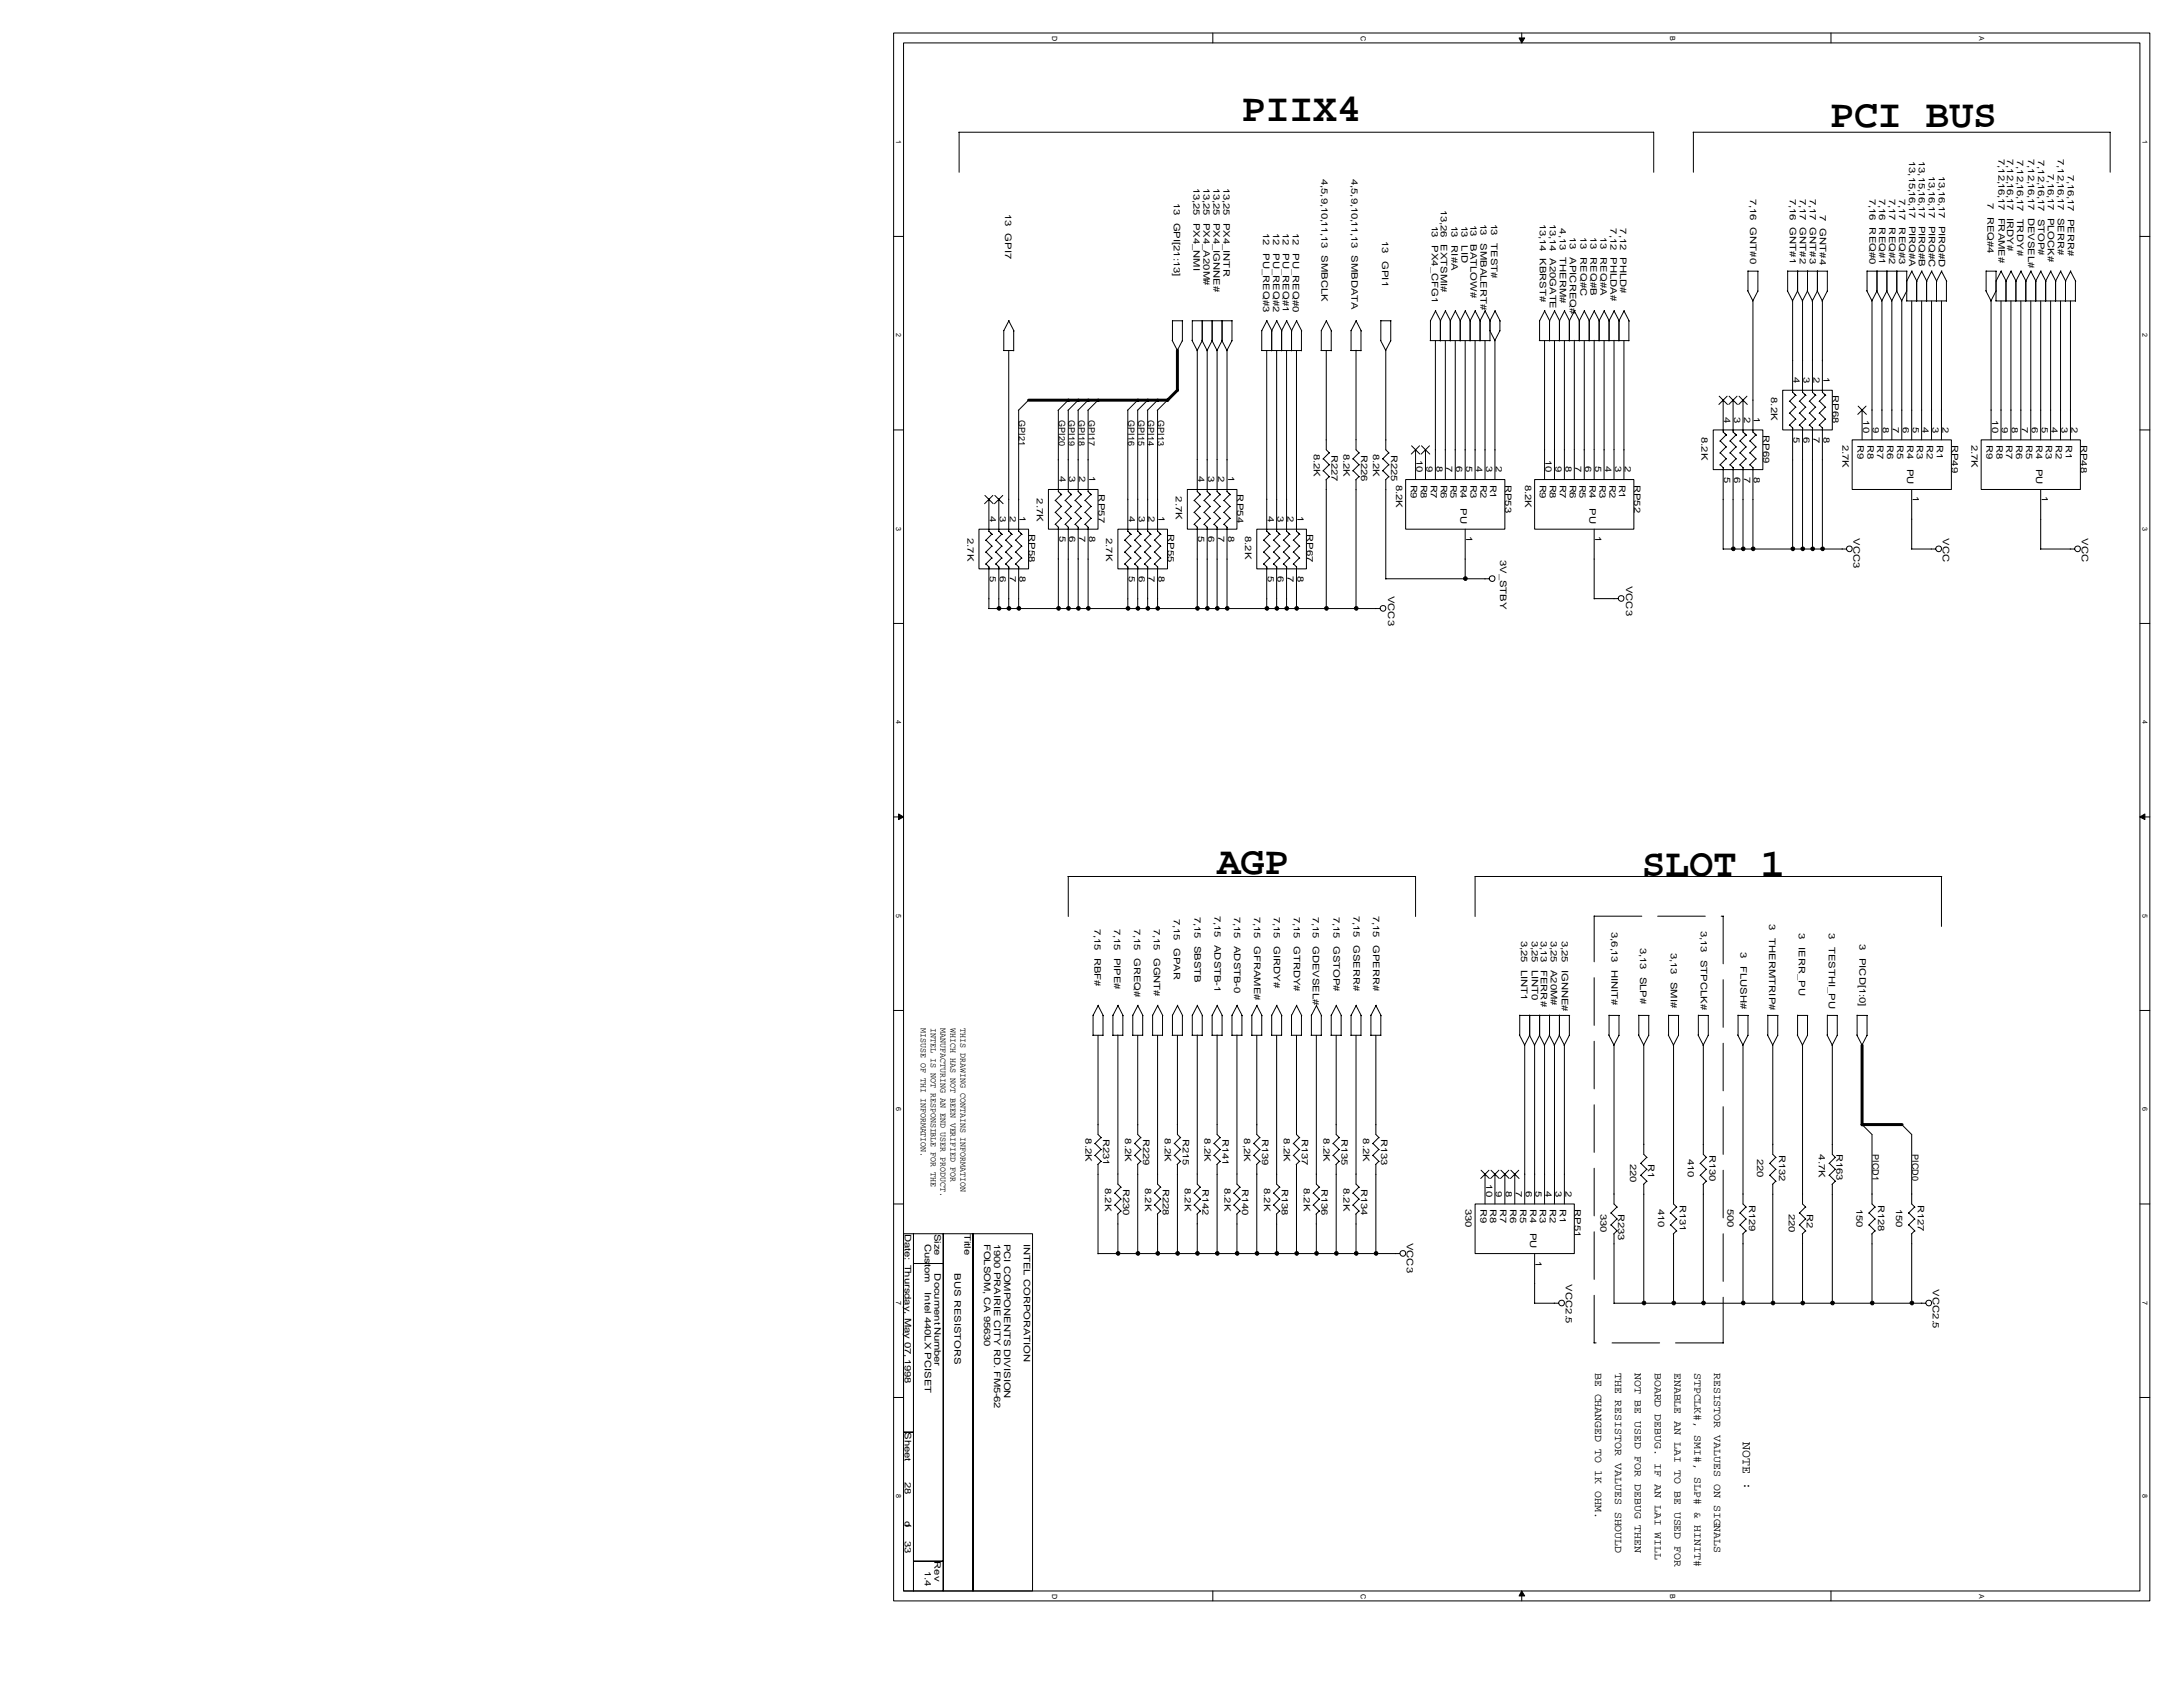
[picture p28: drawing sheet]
<svg xmlns="http://www.w3.org/2000/svg" width="279mm" height="216mm" viewBox="0 0 279 216" stroke-linecap="round" stroke-linejoin="round" font-family="sans-serif">
<defs><g id="words">
<g font-size="5.1">
<text x="158.9" y="15.5">PIIX4</text>
<text x="234.3" y="16.3">PCI BUS</text>
<text x="155.8" y="111.8">AGP</text>
<text x="210.1" y="112">SLOT 1</text>
</g>
<text font-size="1.7" x="223" y="184.6" transform="rotate(90 223 184.6)">NOTE :</text>
<g font-size="1.4">
<text x="204.2" y="175.7" transform="rotate(90 204.2 175.7)">BE CHANGED TO 1K OHM.</text>
<text x="206.7" y="175.7" transform="rotate(90 206.7 175.7)">THE RESISTOR VALUES SHOULD</text>
<text x="209.2" y="175.7" transform="rotate(90 209.2 175.7)">NOT BE USED FOR DEBUG THEN</text>
<text x="211.8" y="175.7" transform="rotate(90 211.8 175.7)">BOARD DEBUG. IF AN LAI WILL</text>
<text x="214.3" y="175.7" transform="rotate(90 214.3 175.7)">ENABLE AN LAI TO BE USED FOR</text>
<text x="216.9" y="175.7" transform="rotate(90 216.9 175.7)">STPCLK#, SMI#, SLP# &amp; HINIT#</text>
<text x="219.4" y="175.7" transform="rotate(90 219.4 175.7)">RESISTOR VALUES ON SIGNALS</text>
</g>
<g font-size="1.1">
<text x="169.2" y="22.9" transform="rotate(90 169.2 22.9)">4,5,9,10,11,13</text>
<text x="173" y="22.9" transform="rotate(90 173 22.9)">4,5,9,10,11,13</text>
<text x="244.3" y="20.6" transform="rotate(90 244.3 20.6)">13,15,16,17</text>
<text x="245.6" y="20.6" transform="rotate(90 245.6 20.6)">13,15,16,17</text>
<text x="246.9" y="22.5" transform="rotate(90 246.9 22.5)">13,16,17</text>
<text x="248.1" y="22.5" transform="rotate(90 248.1 22.5)">13,16,17</text>
<text x="255.8" y="20.4" transform="rotate(90 255.8 20.4)">7,12,16,17</text>
<text x="256.9" y="20.4" transform="rotate(90 256.9 20.4)">7,12,16,17</text>
<text x="258.2" y="20.5" transform="rotate(90 258.2 20.5)">7,12,16,17</text>
<text x="259.6" y="20.4" transform="rotate(90 259.6 20.4)">7,12,16,17</text>
<text x="260.8" y="20.5" transform="rotate(90 260.8 20.5)">7,12,16,17</text>
<text x="262.1" y="22.3" transform="rotate(90 262.1 22.3)">7,16,17</text>
<text x="263.4" y="20.4" transform="rotate(90 263.4 20.4)">7,12,16,17</text>
<text x="264.7" y="22.4" transform="rotate(90 264.7 22.4)">7,16,17</text>
<text x="128.6" y="27.3" transform="rotate(90 128.6 27.3)">13</text>
<text x="128.6" y="29.9" transform="rotate(90 128.6 29.9)">GPI7</text>
<text x="150.2" y="25.9" transform="rotate(90 150.2 25.9)">13</text>
<text x="150.2" y="28.5" transform="rotate(90 150.2 28.5)">GPI[21:13]</text>
<text x="152.8" y="24" transform="rotate(90 152.8 24)">13,25</text>
<text x="152.8" y="28.5" transform="rotate(90 152.8 28.5)">PX4_NMI</text>
<text x="154" y="24" transform="rotate(90 154 24)">13,25</text>
<text x="154" y="28.5" transform="rotate(90 154 28.5)">PX4_A20M#</text>
<text x="155.3" y="24" transform="rotate(90 155.3 24)">13,25</text>
<text x="155.3" y="28.5" transform="rotate(90 155.3 28.5)">PX4_IGNNE#</text>
<text x="156.6" y="24" transform="rotate(90 156.6 24)">13,25</text>
<text x="156.6" y="28.5" transform="rotate(90 156.6 28.5)">PX4_INTR</text>
<text x="161.7" y="29.9" transform="rotate(90 161.7 29.9)">12</text>
<text x="162.9" y="29.9" transform="rotate(90 162.9 29.9)">12</text>
<text x="164.2" y="29.9" transform="rotate(90 164.2 29.9)">12</text>
<text x="165.5" y="29.9" transform="rotate(90 165.5 29.9)">12</text>
<text x="183.3" y="28.9" transform="rotate(90 183.3 28.9)">13</text>
<text x="184.4" y="26.8" transform="rotate(90 184.4 26.8)">13,26</text>
<text x="185.8" y="28.9" transform="rotate(90 185.8 28.9)">13</text>
<text x="187.1" y="28.9" transform="rotate(90 187.1 28.9)">13</text>
<text x="188.2" y="28.7" transform="rotate(90 188.2 28.7)">13</text>
<text x="189.5" y="28.6" transform="rotate(90 189.5 28.6)">13</text>
<text x="190.9" y="28.6" transform="rotate(90 190.9 28.6)">13</text>
<text x="197.1" y="28.6" transform="rotate(90 197.1 28.6)">13,14</text>
<text x="198.4" y="28.6" transform="rotate(90 198.4 28.6)">13,14</text>
<text x="199.6" y="29.2" transform="rotate(90 199.6 29.2)">4,13</text>
<text x="206.1" y="29.2" transform="rotate(90 206.1 29.2)">7,12</text>
<text x="207.4" y="29.2" transform="rotate(90 207.4 29.2)">7,12</text>
<text x="224" y="25.4" transform="rotate(90 224 25.4)">7,16</text>
<text x="224" y="29.1" transform="rotate(90 224 29.1)">GNT#0</text>
<text x="229.1" y="25.4" transform="rotate(90 229.1 25.4)">7,16</text>
<text x="229.1" y="29.1" transform="rotate(90 229.1 29.1)">GNT#1</text>
<text x="230.4" y="25.4" transform="rotate(90 230.4 25.4)">7,17</text>
<text x="230.4" y="29.1" transform="rotate(90 230.4 29.1)">GNT#2</text>
<text x="231.6" y="25.4" transform="rotate(90 231.6 25.4)">7,17</text>
<text x="231.6" y="29.1" transform="rotate(90 231.6 29.1)">GNT#3</text>
<text x="232.9" y="27.5" transform="rotate(90 232.9 27.5)">7</text>
<text x="232.9" y="29.2" transform="rotate(90 232.9 29.2)">GNT#4</text>
<text x="239.3" y="25.4" transform="rotate(90 239.3 25.4)">7,16</text>
<text x="239.3" y="29.1" transform="rotate(90 239.3 29.1)">REQ#0</text>
<text x="240.5" y="25.4" transform="rotate(90 240.5 25.4)">7,16</text>
<text x="240.5" y="29.1" transform="rotate(90 240.5 29.1)">REQ#1</text>
<text x="241.8" y="25.4" transform="rotate(90 241.8 25.4)">7,17</text>
<text x="241.8" y="29.1" transform="rotate(90 241.8 29.1)">REQ#2</text>
<text x="243.1" y="25.4" transform="rotate(90 243.1 25.4)">7,17</text>
<text x="243.1" y="29.1" transform="rotate(90 243.1 29.1)">REQ#3</text>
<text x="244.3" y="28.9" transform="rotate(90 244.3 28.9)">PIRQ#A</text>
<text x="245.6" y="28.9" transform="rotate(90 245.6 28.9)">PIRQ#B</text>
<text x="246.9" y="28.9" transform="rotate(90 246.9 28.9)">PIRQ#C</text>
<text x="248.1" y="28.9" transform="rotate(90 248.1 28.9)">PIRQ#D</text>
<text x="254.4" y="25.9" transform="rotate(90 254.4 25.9)">7</text>
<text x="254.4" y="27.7" transform="rotate(90 254.4 27.7)">REQ#4</text>
<text x="255.8" y="27.8" transform="rotate(90 255.8 27.8)">FRAME#</text>
<text x="256.9" y="27.8" transform="rotate(90 256.9 27.8)">IRDY#</text>
<text x="258.2" y="28" transform="rotate(90 258.2 28)">TRDY#</text>
<text x="259.6" y="27.8" transform="rotate(90 259.6 27.8)">DEVSEL#</text>
<text x="260.8" y="28" transform="rotate(90 260.8 28)">STOP#</text>
<text x="262.1" y="27.8" transform="rotate(90 262.1 27.8)">PLOCK#</text>
<text x="263.4" y="27.8" transform="rotate(90 263.4 27.8)">SERR#</text>
<text x="264.7" y="28" transform="rotate(90 264.7 28)">PERR#</text>
<text x="161.7" y="32.4" transform="rotate(90 161.7 32.4)">PU_REQ#3</text>
<text x="162.9" y="32.4" transform="rotate(90 162.9 32.4)">PU_REQ#2</text>
<text x="164.2" y="32.4" transform="rotate(90 164.2 32.4)">PU_REQ#1</text>
<text x="165.5" y="32.4" transform="rotate(90 165.5 32.4)">PU_REQ#0</text>
<text x="169.2" y="32.7" transform="rotate(90 169.2 32.7)">SMBCLK</text>
<text x="173" y="32.7" transform="rotate(90 173 32.7)">SMBDATA</text>
<text x="176.9" y="30.9" transform="rotate(90 176.9 30.9)">13</text>
<text x="176.9" y="33.4" transform="rotate(90 176.9 33.4)">GPI1</text>
<text x="183.3" y="31.4" transform="rotate(90 183.3 31.4)">PX4_CFG1</text>
<text x="184.4" y="31.3" transform="rotate(90 184.4 31.3)">EXTSMI#</text>
<text x="185.8" y="31.4" transform="rotate(90 185.8 31.4)">RI#A</text>
<text x="187.1" y="31.4" transform="rotate(90 187.1 31.4)">LID</text>
<text x="188.2" y="31.3" transform="rotate(90 188.2 31.3)">BATLOW#</text>
<text x="189.5" y="31.1" transform="rotate(90 189.5 31.1)">SMBALERT#</text>
<text x="190.9" y="31.1" transform="rotate(90 190.9 31.1)">TEST#</text>
<text x="197.1" y="33.1" transform="rotate(90 197.1 33.1)">KBRST#</text>
<text x="198.4" y="33.1" transform="rotate(90 198.4 33.1)">A20GATE</text>
<text x="199.6" y="32.9" transform="rotate(90 199.6 32.9)">THERM#</text>
<text x="200.9" y="30.4" transform="rotate(90 200.9 30.4)">13</text>
<text x="200.9" y="32.9" transform="rotate(90 200.9 32.9)">APICREQ#</text>
<text x="202.3" y="30.4" transform="rotate(90 202.3 30.4)">13</text>
<text x="202.3" y="32.9" transform="rotate(90 202.3 32.9)">REQ#C</text>
<text x="203.6" y="30.4" transform="rotate(90 203.6 30.4)">13</text>
<text x="203.6" y="32.9" transform="rotate(90 203.6 32.9)">REQ#B</text>
<text x="204.8" y="30.4" transform="rotate(90 204.8 30.4)">13</text>
<text x="204.8" y="32.9" transform="rotate(90 204.8 32.9)">REQ#A</text>
<text x="206.1" y="32.9" transform="rotate(90 206.1 32.9)">PHLDA#</text>
<text x="207.4" y="32.9" transform="rotate(90 207.4 32.9)">PHLD#</text>
<text x="130.4" y="53.8" transform="rotate(90 130.4 53.8)">GPI21</text>
<text x="135.5" y="53.8" transform="rotate(90 135.5 53.8)">GPI20</text>
<text x="136.8" y="53.8" transform="rotate(90 136.8 53.8)">GPI19</text>
<text x="138" y="53.8" transform="rotate(90 138 53.8)">GPI18</text>
<text x="139.3" y="53.8" transform="rotate(90 139.3 53.8)">GPI17</text>
<text x="144.4" y="53.8" transform="rotate(90 144.4 53.8)">GPI16</text>
<text x="145.7" y="53.8" transform="rotate(90 145.7 53.8)">GPI15</text>
<text x="146.9" y="53.8" transform="rotate(90 146.9 53.8)">GPI14</text>
<text x="148.2" y="53.8" transform="rotate(90 148.2 53.8)">GPI13</text>
<text x="220.7" y="53.3" transform="rotate(90 220.7 53.3)">4</text>
<text x="221.9" y="53.3" transform="rotate(90 221.9 53.3)">3</text>
<text x="223.2" y="53.3" transform="rotate(90 223.2 53.3)">2</text>
<text x="224.5" y="53.3" transform="rotate(90 224.5 53.3)">1</text>
<text x="226.7" y="50.8" transform="rotate(90 226.7 50.8)">8.2K</text>
<text x="229.6" y="48.2" transform="rotate(90 229.6 48.2)">4</text>
<text x="230.8" y="48.2" transform="rotate(90 230.8 48.2)">3</text>
<text x="232.1" y="48.2" transform="rotate(90 232.1 48.2)">2</text>
<text x="233.4" y="48.2" transform="rotate(90 233.4 48.2)">1</text>
<text x="234.6" y="50.6" transform="rotate(90 234.6 50.6)">RP68</text>
<text x="238.5" y="53.8" transform="rotate(90 238.5 53.8)">10</text>
<text x="255" y="53.8" transform="rotate(90 255 53.8)">10</text>
<text x="168.1" y="58.1" transform="rotate(90 168.1 58.1)">8.2K</text>
<text x="170.4" y="58.2" transform="rotate(90 170.4 58.2)">R227</text>
<text x="171.9" y="58.1" transform="rotate(90 171.9 58.1)">8.2K</text>
<text x="174.2" y="58.2" transform="rotate(90 174.2 58.2)">R226</text>
<text x="175.8" y="58.1" transform="rotate(90 175.8 58.1)">8.2K</text>
<text x="178" y="58.2" transform="rotate(90 178 58.2)">R225</text>
<text x="181.3" y="58.9" transform="rotate(90 181.3 58.9)">10</text>
<text x="182.6" y="59.7" transform="rotate(90 182.6 59.7)">9</text>
<text x="183.8" y="59.7" transform="rotate(90 183.8 59.7)">8</text>
<text x="185.1" y="59.7" transform="rotate(90 185.1 59.7)">7</text>
<text x="186.4" y="59.7" transform="rotate(90 186.4 59.7)">6</text>
<text x="187.7" y="59.7" transform="rotate(90 187.7 59.7)">5</text>
<text x="188.9" y="59.7" transform="rotate(90 188.9 59.7)">4</text>
<text x="190.2" y="59.7" transform="rotate(90 190.2 59.7)">3</text>
<text x="191.5" y="59.7" transform="rotate(90 191.5 59.7)">2</text>
<text x="197.8" y="58.9" transform="rotate(90 197.8 58.9)">10</text>
<text x="199.1" y="59.7" transform="rotate(90 199.1 59.7)">9</text>
<text x="200.4" y="59.7" transform="rotate(90 200.4 59.7)">8</text>
<text x="201.6" y="59.7" transform="rotate(90 201.6 59.7)">7</text>
<text x="202.9" y="59.7" transform="rotate(90 202.9 59.7)">6</text>
<text x="204.2" y="59.7" transform="rotate(90 204.2 59.7)">5</text>
<text x="205.4" y="59.7" transform="rotate(90 205.4 59.7)">4</text>
<text x="206.7" y="59.7" transform="rotate(90 206.7 59.7)">3</text>
<text x="208" y="59.7" transform="rotate(90 208 59.7)">2</text>
<text x="217.8" y="55.9" transform="rotate(90 217.8 55.9)">8.2K</text>
<text x="225.7" y="55.7" transform="rotate(90 225.7 55.7)">RP69</text>
<text x="229.6" y="55.9" transform="rotate(90 229.6 55.9)">5</text>
<text x="230.8" y="55.9" transform="rotate(90 230.8 55.9)">6</text>
<text x="232.1" y="55.9" transform="rotate(90 232.1 55.9)">7</text>
<text x="233.4" y="55.9" transform="rotate(90 233.4 55.9)">8</text>
<text x="235.8" y="56.9" transform="rotate(90 235.8 56.9)">2.7K</text>
<text x="237.7" y="56.9" transform="rotate(90 237.7 56.9)">R9</text>
<text x="239" y="56.9" transform="rotate(90 239 56.9)">R8</text>
<text x="239.7" y="54.6" transform="rotate(90 239.7 54.6)">9</text>
<text x="240.3" y="56.9" transform="rotate(90 240.3 56.9)">R7</text>
<text x="241" y="54.6" transform="rotate(90 241 54.6)">8</text>
<text x="241.5" y="56.9" transform="rotate(90 241.5 56.9)">R6</text>
<text x="242.3" y="54.6" transform="rotate(90 242.3 54.6)">7</text>
<text x="242.8" y="56.9" transform="rotate(90 242.8 56.9)">R5</text>
<text x="243.5" y="54.6" transform="rotate(90 243.5 54.6)">6</text>
<text x="244.1" y="56.9" transform="rotate(90 244.1 56.9)">R4</text>
<text x="244.1" y="60" transform="rotate(90 244.1 60)">PU</text>
<text x="244.8" y="54.6" transform="rotate(90 244.8 54.6)">5</text>
<text x="245.4" y="56.9" transform="rotate(90 245.4 56.9)">R3</text>
<text x="246.1" y="54.6" transform="rotate(90 246.1 54.6)">4</text>
<text x="246.6" y="56.9" transform="rotate(90 246.6 56.9)">R2</text>
<text x="247.3" y="54.6" transform="rotate(90 247.3 54.6)">3</text>
<text x="247.9" y="56.9" transform="rotate(90 247.9 56.9)">R1</text>
<text x="248.6" y="54.6" transform="rotate(90 248.6 54.6)">2</text>
<text x="249.8" y="56.9" transform="rotate(90 249.8 56.9)">RP49</text>
<text x="252.3" y="56.9" transform="rotate(90 252.3 56.9)">2.7K</text>
<text x="254.2" y="56.9" transform="rotate(90 254.2 56.9)">R9</text>
<text x="255.5" y="56.9" transform="rotate(90 255.5 56.9)">R8</text>
<text x="256.2" y="54.6" transform="rotate(90 256.2 54.6)">9</text>
<text x="256.8" y="56.9" transform="rotate(90 256.8 56.9)">R7</text>
<text x="257.5" y="54.6" transform="rotate(90 257.5 54.6)">8</text>
<text x="258.1" y="56.9" transform="rotate(90 258.1 56.9)">R6</text>
<text x="258.8" y="54.6" transform="rotate(90 258.8 54.6)">7</text>
<text x="259.3" y="56.9" transform="rotate(90 259.3 56.9)">R5</text>
<text x="260" y="54.6" transform="rotate(90 260 54.6)">6</text>
<text x="260.6" y="56.9" transform="rotate(90 260.6 56.9)">R4</text>
<text x="260.6" y="60" transform="rotate(90 260.6 60)">PU</text>
<text x="261.3" y="54.6" transform="rotate(90 261.3 54.6)">5</text>
<text x="261.9" y="56.9" transform="rotate(90 261.9 56.9)">R3</text>
<text x="262.6" y="54.6" transform="rotate(90 262.6 54.6)">4</text>
<text x="263.1" y="56.9" transform="rotate(90 263.1 56.9)">R2</text>
<text x="263.9" y="54.6" transform="rotate(90 263.9 54.6)">3</text>
<text x="264.4" y="56.9" transform="rotate(90 264.4 56.9)">R1</text>
<text x="265.1" y="54.6" transform="rotate(90 265.1 54.6)">2</text>
<text x="266.3" y="56.9" transform="rotate(90 266.3 56.9)">RP48</text>
<text x="132.7" y="63.8" transform="rotate(90 132.7 63.8)">2.7K</text>
<text x="135.6" y="60.9" transform="rotate(90 135.6 60.9)">4</text>
<text x="136.9" y="60.9" transform="rotate(90 136.9 60.9)">3</text>
<text x="138.1" y="60.9" transform="rotate(90 138.1 60.9)">2</text>
<text x="139.4" y="60.9" transform="rotate(90 139.4 60.9)">1</text>
<text x="140.6" y="63.3" transform="rotate(90 140.6 63.3)">RP57</text>
<text x="150.5" y="63.5" transform="rotate(90 150.5 63.5)">2.7K</text>
<text x="153.4" y="60.9" transform="rotate(90 153.4 60.9)">4</text>
<text x="154.6" y="60.9" transform="rotate(90 154.6 60.9)">3</text>
<text x="155.9" y="60.9" transform="rotate(90 155.9 60.9)">2</text>
<text x="157.2" y="60.9" transform="rotate(90 157.2 60.9)">1</text>
<text x="158.4" y="63.3" transform="rotate(90 158.4 63.3)">RP54</text>
<text x="178.7" y="62" transform="rotate(90 178.7 62)">8.2K</text>
<text x="180.6" y="62" transform="rotate(90 180.6 62)">R9</text>
<text x="181.9" y="62" transform="rotate(90 181.9 62)">R8</text>
<text x="183.1" y="62" transform="rotate(90 183.1 62)">R7</text>
<text x="184.4" y="62" transform="rotate(90 184.4 62)">R6</text>
<text x="185.7" y="62" transform="rotate(90 185.7 62)">R5</text>
<text x="186.9" y="62" transform="rotate(90 186.9 62)">R4</text>
<text x="186.9" y="65.1" transform="rotate(90 186.9 65.1)">PU</text>
<text x="188.2" y="62" transform="rotate(90 188.2 62)">R3</text>
<text x="189.5" y="62" transform="rotate(90 189.5 62)">R2</text>
<text x="190.7" y="62" transform="rotate(90 190.7 62)">R1</text>
<text x="192.6" y="62" transform="rotate(90 192.6 62)">RP53</text>
<text x="195.2" y="62" transform="rotate(90 195.2 62)">8.2K</text>
<text x="197.1" y="62" transform="rotate(90 197.1 62)">R9</text>
<text x="198.4" y="62" transform="rotate(90 198.4 62)">R8</text>
<text x="199.6" y="62" transform="rotate(90 199.6 62)">R7</text>
<text x="200.9" y="62" transform="rotate(90 200.9 62)">R6</text>
<text x="202.2" y="62" transform="rotate(90 202.2 62)">R5</text>
<text x="203.4" y="62" transform="rotate(90 203.4 62)">R4</text>
<text x="203.4" y="65.1" transform="rotate(90 203.4 65.1)">PU</text>
<text x="204.7" y="62" transform="rotate(90 204.7 62)">R3</text>
<text x="206" y="62" transform="rotate(90 206 62)">R2</text>
<text x="207.3" y="62" transform="rotate(90 207.3 62)">R1</text>
<text x="209.2" y="62" transform="rotate(90 209.2 62)">RP52</text>
<text x="220.7" y="61" transform="rotate(90 220.7 61)">5</text>
<text x="221.9" y="61" transform="rotate(90 221.9 61)">6</text>
<text x="223.2" y="61" transform="rotate(90 223.2 61)">7</text>
<text x="224.5" y="61" transform="rotate(90 224.5 61)">8</text>
<text x="244.8" y="63.5" transform="rotate(90 244.8 63.5)">1</text>
<text x="261.3" y="63.5" transform="rotate(90 261.3 63.5)">1</text>
<text x="123.8" y="68.9" transform="rotate(90 123.8 68.9)">2.7K</text>
<text x="126.7" y="66" transform="rotate(90 126.7 66)">4</text>
<text x="128" y="66" transform="rotate(90 128 66)">3</text>
<text x="129.2" y="66" transform="rotate(90 129.2 66)">2</text>
<text x="130.5" y="66" transform="rotate(90 130.5 66)">1</text>
<text x="131.7" y="68.4" transform="rotate(90 131.7 68.4)">RP58</text>
<text x="135.6" y="68.6" transform="rotate(90 135.6 68.6)">5</text>
<text x="136.9" y="68.6" transform="rotate(90 136.9 68.6)">6</text>
<text x="138.1" y="68.6" transform="rotate(90 138.1 68.6)">7</text>
<text x="139.4" y="68.6" transform="rotate(90 139.4 68.6)">8</text>
<text x="141.6" y="68.9" transform="rotate(90 141.6 68.9)">2.7K</text>
<text x="144.5" y="66" transform="rotate(90 144.5 66)">4</text>
<text x="145.7" y="66" transform="rotate(90 145.7 66)">3</text>
<text x="147" y="66" transform="rotate(90 147 66)">2</text>
<text x="148.3" y="66" transform="rotate(90 148.3 66)">1</text>
<text x="149.5" y="68.4" transform="rotate(90 149.5 68.4)">RP55</text>
<text x="153.4" y="68.6" transform="rotate(90 153.4 68.6)">5</text>
<text x="154.6" y="68.6" transform="rotate(90 154.6 68.6)">6</text>
<text x="155.9" y="68.6" transform="rotate(90 155.9 68.6)">7</text>
<text x="157.2" y="68.6" transform="rotate(90 157.2 68.6)">8</text>
<text x="159.4" y="68.6" transform="rotate(90 159.4 68.6)">8.2K</text>
<text x="162.3" y="66" transform="rotate(90 162.3 66)">4</text>
<text x="163.5" y="66" transform="rotate(90 163.5 66)">3</text>
<text x="164.8" y="66" transform="rotate(90 164.8 66)">2</text>
<text x="166.1" y="66" transform="rotate(90 166.1 66)">1</text>
<text x="167.2" y="68.4" transform="rotate(90 167.2 68.4)">RP67</text>
<text x="187.7" y="68.6" transform="rotate(90 187.7 68.6)">1</text>
<text x="192" y="71.7" transform="rotate(90 192 71.7)">3V_STBY</text>
<text x="204.2" y="68.6" transform="rotate(90 204.2 68.6)">1</text>
<text x="237.2" y="68.9" transform="rotate(90 237.2 68.9)">VCC3</text>
<text x="248.7" y="68.9" transform="rotate(90 248.7 68.9)">VCC</text>
<text x="266.4" y="68.9" transform="rotate(90 266.4 68.9)">VCC</text>
<text x="126.7" y="73.7" transform="rotate(90 126.7 73.7)">5</text>
<text x="128" y="73.7" transform="rotate(90 128 73.7)">6</text>
<text x="129.2" y="73.7" transform="rotate(90 129.2 73.7)">7</text>
<text x="130.5" y="73.7" transform="rotate(90 130.5 73.7)">8</text>
<text x="144.5" y="73.7" transform="rotate(90 144.5 73.7)">5</text>
<text x="145.7" y="73.7" transform="rotate(90 145.7 73.7)">6</text>
<text x="147" y="73.7" transform="rotate(90 147 73.7)">7</text>
<text x="148.3" y="73.7" transform="rotate(90 148.3 73.7)">8</text>
<text x="162.3" y="73.7" transform="rotate(90 162.3 73.7)">5</text>
<text x="163.5" y="73.7" transform="rotate(90 163.5 73.7)">6</text>
<text x="164.8" y="73.7" transform="rotate(90 164.8 73.7)">7</text>
<text x="166.1" y="73.7" transform="rotate(90 166.1 73.7)">8</text>
<text x="177.7" y="76.2" transform="rotate(90 177.7 76.2)">VCC3</text>
<text x="208.1" y="75" transform="rotate(90 208.1 75)">VCC3</text>
<text x="140.1" y="118.9" transform="rotate(90 140.1 118.9)">7,15</text>
<text x="142.6" y="118.9" transform="rotate(90 142.6 118.9)">7,15</text>
<text x="145.2" y="118.9" transform="rotate(90 145.2 118.9)">7,15</text>
<text x="147.7" y="118.9" transform="rotate(90 147.7 118.9)">7,15</text>
<text x="150.2" y="117.6" transform="rotate(90 150.2 117.6)">7,15</text>
<text x="152.9" y="117.4" transform="rotate(90 152.9 117.4)">7,15</text>
<text x="155.4" y="117.3" transform="rotate(90 155.4 117.3)">7,15</text>
<text x="158" y="117.4" transform="rotate(90 158 117.4)">7,15</text>
<text x="160.5" y="117.4" transform="rotate(90 160.5 117.4)">7,15</text>
<text x="163.1" y="117.4" transform="rotate(90 163.1 117.4)">7,15</text>
<text x="165.6" y="117.4" transform="rotate(90 165.6 117.4)">7,15</text>
<text x="168" y="117.4" transform="rotate(90 168 117.4)">7,15</text>
<text x="170.7" y="117.4" transform="rotate(90 170.7 117.4)">7,15</text>
<text x="173.2" y="117.3" transform="rotate(90 173.2 117.3)">7,15</text>
<text x="175.8" y="117.3" transform="rotate(90 175.8 117.3)">7,15</text>
<text x="206.2" y="119.3" transform="rotate(90 206.2 119.3)">3,6,13</text>
<text x="217.7" y="119.2" transform="rotate(90 217.7 119.2)">3,13</text>
<text x="226.4" y="118.3" transform="rotate(90 226.4 118.3)">3</text>
<text x="230.2" y="119.4" transform="rotate(90 230.2 119.4)">3</text>
<text x="234.1" y="119.4" transform="rotate(90 234.1 119.4)">3</text>
<text x="140.1" y="122.6" transform="rotate(90 140.1 122.6)">RBF#</text>
<text x="142.6" y="122.6" transform="rotate(90 142.6 122.6)">PIPE#</text>
<text x="145.2" y="122.6" transform="rotate(90 145.2 122.6)">GREQ#</text>
<text x="147.7" y="122.6" transform="rotate(90 147.7 122.6)">GGNT#</text>
<text x="150.2" y="121.3" transform="rotate(90 150.2 121.3)">GPAR</text>
<text x="152.9" y="121.1" transform="rotate(90 152.9 121.1)">SBSTB</text>
<text x="155.4" y="120.9" transform="rotate(90 155.4 120.9)">ADSTB-1</text>
<text x="158" y="121.1" transform="rotate(90 158 121.1)">ADSTB-0</text>
<text x="160.5" y="121.1" transform="rotate(90 160.5 121.1)">GFRAME#</text>
<text x="163.1" y="121.1" transform="rotate(90 163.1 121.1)">GIRDY#</text>
<text x="165.6" y="121.1" transform="rotate(90 165.6 121.1)">GTRDY#</text>
<text x="168" y="121.1" transform="rotate(90 168 121.1)">GDEVSEL#</text>
<text x="170.7" y="121.1" transform="rotate(90 170.7 121.1)">GSTOP#</text>
<text x="173.2" y="120.9" transform="rotate(90 173.2 120.9)">GSERR#</text>
<text x="175.8" y="120.9" transform="rotate(90 175.8 120.9)">GPERR#</text>
<text x="194.7" y="120.4" transform="rotate(90 194.7 120.4)">3,25</text>
<text x="194.7" y="124.1" transform="rotate(90 194.7 124.1)">LINT1</text>
<text x="196.1" y="120.4" transform="rotate(90 196.1 120.4)">3,25</text>
<text x="196.1" y="124.1" transform="rotate(90 196.1 124.1)">LINT0</text>
<text x="197.2" y="120.4" transform="rotate(90 197.2 120.4)">3,13</text>
<text x="197.2" y="124.1" transform="rotate(90 197.2 124.1)">FERR#</text>
<text x="198.5" y="120.4" transform="rotate(90 198.5 120.4)">3,25</text>
<text x="198.5" y="124.1" transform="rotate(90 198.5 124.1)">A20M#</text>
<text x="199.9" y="120.4" transform="rotate(90 199.9 120.4)">3,25</text>
<text x="199.9" y="124.1" transform="rotate(90 199.9 124.1)">IGNNE#</text>
<text x="206.2" y="124.1" transform="rotate(90 206.2 124.1)">HINIT#</text>
<text x="209.9" y="121.3" transform="rotate(90 209.9 121.3)">3,13</text>
<text x="209.9" y="125" transform="rotate(90 209.9 125)">SLP#</text>
<text x="213.9" y="122" transform="rotate(90 213.9 122)">3,13</text>
<text x="213.9" y="125.6" transform="rotate(90 213.9 125.6)">SMI#</text>
<text x="217.7" y="122.8" transform="rotate(90 217.7 122.8)">STPCLK#</text>
<text x="222.7" y="121.8" transform="rotate(90 222.7 121.8)">3</text>
<text x="222.7" y="123.6" transform="rotate(90 222.7 123.6)">FLUSH#</text>
<text x="226.4" y="120" transform="rotate(90 226.4 120)">THERMTRIP#</text>
<text x="230.2" y="121.2" transform="rotate(90 230.2 121.2)">IERR_PU</text>
<text x="234.1" y="121.2" transform="rotate(90 234.1 121.2)">TESTHI_PU</text>
<text x="238" y="120.8" transform="rotate(90 238 120.8)">3</text>
<text x="238" y="122.6" transform="rotate(90 238 122.6)">PICD[1:0]</text>
<text x="117.8" y="131.6" transform="rotate(90 117.8 131.6)">MISUSE OF THI INFORMATION.</text>
<text x="119.1" y="131.6" transform="rotate(90 119.1 131.6)">INTEL IS NOT RESPONSIBLE FOR THE</text>
<text x="120.4" y="131.6" transform="rotate(90 120.4 131.6)">MANUFACTURING AN END USER PRODUCT.</text>
<text x="121.7" y="131.6" transform="rotate(90 121.7 131.6)">WHICH HAS NOT BEEN VERIFIED FOR</text>
<text x="122.9" y="131.6" transform="rotate(90 122.9 131.6)">THIS DRAWING CONTAINS INFORMATION</text>
<text x="138.9" y="145.7" transform="rotate(90 138.9 145.7)">8.2K</text>
<text x="141.2" y="145.8" transform="rotate(90 141.2 145.8)">R231</text>
<text x="144" y="145.7" transform="rotate(90 144 145.7)">8.2K</text>
<text x="146.3" y="145.8" transform="rotate(90 146.3 145.8)">R229</text>
<text x="149.1" y="145.7" transform="rotate(90 149.1 145.7)">8.2K</text>
<text x="151.4" y="145.8" transform="rotate(90 151.4 145.8)">R215</text>
<text x="154.2" y="145.7" transform="rotate(90 154.2 145.7)">8.2K</text>
<text x="156.5" y="145.8" transform="rotate(90 156.5 145.8)">R141</text>
<text x="159.2" y="145.7" transform="rotate(90 159.2 145.7)">8,2K</text>
<text x="161.5" y="145.8" transform="rotate(90 161.5 145.8)">R139</text>
<text x="164.3" y="145.7" transform="rotate(90 164.3 145.7)">8.2K</text>
<text x="166.6" y="145.8" transform="rotate(90 166.6 145.8)">R137</text>
<text x="169.4" y="145.7" transform="rotate(90 169.4 145.7)">8.2K</text>
<text x="171.7" y="145.8" transform="rotate(90 171.7 145.8)">R135</text>
<text x="174.5" y="145.7" transform="rotate(90 174.5 145.7)">8.2K</text>
<text x="176.8" y="145.8" transform="rotate(90 176.8 145.8)">R133</text>
<text x="208.7" y="149" transform="rotate(90 208.7 149)">220</text>
<text x="210.9" y="149" transform="rotate(90 210.9 149)">R1</text>
<text x="216" y="148.4" transform="rotate(90 216 148.4)">410</text>
<text x="218.8" y="147.9" transform="rotate(90 218.8 147.9)">R130</text>
<text x="224.9" y="148.4" transform="rotate(90 224.9 148.4)">220</text>
<text x="227.7" y="147.9" transform="rotate(90 227.7 147.9)">R132</text>
<text x="232.8" y="147.7" transform="rotate(90 232.8 147.7)">4.7K</text>
<text x="235.1" y="147.7" transform="rotate(90 235.1 147.7)">R163</text>
<text x="239.6" y="147.7" transform="rotate(90 239.6 147.7)">PICD1</text>
<text x="244.7" y="147.7" transform="rotate(90 244.7 147.7)">PICD0</text>
<text x="141.5" y="152.1" transform="rotate(90 141.5 152.1)">8.2K</text>
<text x="143.8" y="152.2" transform="rotate(90 143.8 152.2)">R230</text>
<text x="146.5" y="152.1" transform="rotate(90 146.5 152.1)">8.2K</text>
<text x="148.8" y="152.2" transform="rotate(90 148.8 152.2)">R228</text>
<text x="151.6" y="152.1" transform="rotate(90 151.6 152.1)">8.2K</text>
<text x="153.9" y="152.2" transform="rotate(90 153.9 152.2)">R142</text>
<text x="156.7" y="152.1" transform="rotate(90 156.7 152.1)">8.2K</text>
<text x="159" y="152.2" transform="rotate(90 159 152.2)">R140</text>
<text x="161.8" y="152.1" transform="rotate(90 161.8 152.1)">8.2K</text>
<text x="164.1" y="152.2" transform="rotate(90 164.1 152.2)">R138</text>
<text x="166.9" y="152.1" transform="rotate(90 166.9 152.1)">8.2K</text>
<text x="169.2" y="152.2" transform="rotate(90 169.2 152.2)">R136</text>
<text x="171.9" y="152.1" transform="rotate(90 171.9 152.1)">8.2K</text>
<text x="174.2" y="152.2" transform="rotate(90 174.2 152.2)">R134</text>
<text x="187.6" y="154.7" transform="rotate(90 187.6 154.7)">330</text>
<text x="189.5" y="154.7" transform="rotate(90 189.5 154.7)">R9</text>
<text x="190.2" y="151.6" transform="rotate(90 190.2 151.6)">10</text>
<text x="190.7" y="154.7" transform="rotate(90 190.7 154.7)">R8</text>
<text x="191.5" y="152.4" transform="rotate(90 191.5 152.4)">9</text>
<text x="192" y="154.7" transform="rotate(90 192 154.7)">R7</text>
<text x="192.7" y="152.4" transform="rotate(90 192.7 152.4)">8</text>
<text x="193.3" y="154.7" transform="rotate(90 193.3 154.7)">R6</text>
<text x="194" y="152.4" transform="rotate(90 194 152.4)">7</text>
<text x="194.6" y="154.7" transform="rotate(90 194.6 154.7)">R5</text>
<text x="195.3" y="152.4" transform="rotate(90 195.3 152.4)">6</text>
<text x="195.8" y="154.7" transform="rotate(90 195.8 154.7)">R4</text>
<text x="196.5" y="152.4" transform="rotate(90 196.5 152.4)">5</text>
<text x="197.1" y="154.7" transform="rotate(90 197.1 154.7)">R3</text>
<text x="197.8" y="152.4" transform="rotate(90 197.8 152.4)">4</text>
<text x="198.4" y="154.7" transform="rotate(90 198.4 154.7)">R2</text>
<text x="199.1" y="152.4" transform="rotate(90 199.1 152.4)">3</text>
<text x="199.6" y="154.7" transform="rotate(90 199.6 154.7)">R1</text>
<text x="200.4" y="152.4" transform="rotate(90 200.4 152.4)">2</text>
<text x="201.5" y="154.7" transform="rotate(90 201.5 154.7)">RP51</text>
<text x="204.8" y="155.4" transform="rotate(90 204.8 155.4)">330</text>
<text x="207.1" y="155.4" transform="rotate(90 207.1 155.4)">R233</text>
<text x="212.2" y="154.7" transform="rotate(90 212.2 154.7)">410</text>
<text x="215" y="154.2" transform="rotate(90 215 154.2)">R131</text>
<text x="221.1" y="154.7" transform="rotate(90 221.1 154.7)">500</text>
<text x="223.9" y="154.2" transform="rotate(90 223.9 154.2)">R129</text>
<text x="229" y="155.4" transform="rotate(90 229 155.4)">220</text>
<text x="231.3" y="155.4" transform="rotate(90 231.3 155.4)">R2</text>
<text x="237.6" y="154.7" transform="rotate(90 237.6 154.7)">150</text>
<text x="240.4" y="154.2" transform="rotate(90 240.4 154.2)">R128</text>
<text x="242.7" y="154.7" transform="rotate(90 242.7 154.7)">150</text>
<text x="245.5" y="154.2" transform="rotate(90 245.5 154.2)">R127</text>
<text x="115.8" y="157.9" transform="rotate(90 115.8 157.9)">Date: Thursday, May 07, 1998</text>
<text x="118.4" y="159.2" transform="rotate(90 118.4 159.2)">Custom</text>
<text x="119.6" y="157.9" transform="rotate(90 119.6 157.9)">Size</text>
<text x="123.4" y="157.9" transform="rotate(90 123.4 157.9)">Title</text>
<text x="126" y="159.2" transform="rotate(90 126 159.2)">FOLSOM, CA 95630</text>
<text x="127.2" y="159.2" transform="rotate(90 127.2 159.2)">1900 PRAIRIE CITY RD. FM5-62</text>
<text x="128.5" y="159.2" transform="rotate(90 128.5 159.2)">PCI COMPONENTS DIVISION</text>
<text x="131.1" y="159.2" transform="rotate(90 131.1 159.2)">INTEL CORPORATION</text>
<text x="180.1" y="159" transform="rotate(90 180.1 159)">VCC3</text>
<text x="195.8" y="157.8" transform="rotate(90 195.8 157.8)">PU</text>
<text x="196.5" y="161.3" transform="rotate(90 196.5 161.3)">1</text>
<text x="118.4" y="165.4" transform="rotate(90 118.4 165.4)">Intel 440LX PCISET</text>
<text x="119.6" y="163" transform="rotate(90 119.6 163)">Document Number</text>
<text x="122.2" y="163" transform="rotate(90 122.2 163)">BUS RESISTORS</text>
<text x="200.4" y="164.4" transform="rotate(90 200.4 164.4)">VCC2.5</text>
<text x="247.4" y="165" transform="rotate(90 247.4 165)">VCC2.5</text>
<text x="115.8" y="183.3" transform="rotate(90 115.8 183.3)">Sheet</text>
<text x="115.8" y="189.6" transform="rotate(90 115.8 189.6)">28</text>
<text x="115.8" y="197.3" transform="rotate(90 115.8 197.3)">33</text>
<text x="115.8" y="194.6" transform="rotate(90 115.8 194.6)">of</text>
<text x="118.4" y="201.1" transform="rotate(90 118.4 201.1)">1.4</text>
<text x="119.6" y="199.8" transform="rotate(90 119.6 199.8)">Rev</text>
</g>
<g font-size=".9">
<text x="134.7" y="4.6" transform="rotate(90 134.7 4.6)">D</text>
<text x="174.2" y="4.6" transform="rotate(90 174.2 4.6)">C</text>
<text x="213.8" y="4.6" transform="rotate(90 213.8 4.6)">B</text>
<text x="253.3" y="4.6" transform="rotate(90 253.3 4.6)">A</text>
<text x="114.7" y="17.9" transform="rotate(90 114.7 17.9)">1</text>
<text x="274.2" y="17.9" transform="rotate(90 274.2 17.9)">1</text>
<text x="114.7" y="42.6" transform="rotate(90 114.7 42.6)">2</text>
<text x="274.2" y="42.6" transform="rotate(90 274.2 42.6)">2</text>
<text x="114.7" y="67.4" transform="rotate(90 114.7 67.4)">3</text>
<text x="274.2" y="67.4" transform="rotate(90 274.2 67.4)">3</text>
<text x="114.7" y="92.1" transform="rotate(90 114.7 92.1)">4</text>
<text x="274.2" y="92.1" transform="rotate(90 274.2 92.1)">4</text>
<text x="114.7" y="116.9" transform="rotate(90 114.7 116.9)">5</text>
<text x="274.2" y="116.9" transform="rotate(90 274.2 116.9)">5</text>
<text x="114.7" y="141.7" transform="rotate(90 114.7 141.7)">6</text>
<text x="274.2" y="141.7" transform="rotate(90 274.2 141.7)">6</text>
<text x="114.7" y="166.4" transform="rotate(90 114.7 166.4)">7</text>
<text x="274.2" y="166.4" transform="rotate(90 274.2 166.4)">7</text>
<text x="114.7" y="191.2" transform="rotate(90 114.7 191.2)">8</text>
<text x="274.2" y="191.2" transform="rotate(90 274.2 191.2)">8</text>
<text x="134.7" y="204" transform="rotate(90 134.7 204)">D</text>
<text x="174.2" y="204" transform="rotate(90 174.2 204)">C</text>
<text x="213.8" y="204" transform="rotate(90 213.8 204)">B</text>
<text x="253.3" y="204" transform="rotate(90 253.3 204)">A</text>
</g>
</g></defs>
<path d="M114.4 4.2h160.8v200.7h-160.8zM115.6 5.5h158.3v198.1h-158.3z" fill="none" stroke="#000" stroke-width=".13"/>
<g fill="#fff">
<path d="M274 17.9h1v.5h-1z"/>
<path d="M114.5 17.9h1v.5h-1z"/>
</g>
<path d="M114.4 30.3h1.2M273.9 30.3h1.3" fill="none" stroke="#000" stroke-width=".13"/>
<g fill="#fff">
<path d="M274 42.6h1v.5h-1z"/>
<path d="M114.5 42.6h1v.5h-1z"/>
</g>
<path d="M114.4 55h1.2M273.9 55h1.3" fill="none" stroke="#000" stroke-width=".13"/>
<g fill="#fff">
<path d="M274 67.4h1v.5h-1z"/>
<path d="M114.5 67.4h1v.5h-1z"/>
</g>
<path d="M114.4 79.8h1.2M273.9 79.8h1.3" fill="none" stroke="#000" stroke-width=".13"/>
<g fill="#fff">
<path d="M274 92.1h1v.6h-1z"/>
<path d="M114.5 92.1h1v.6h-1z"/>
</g>
<path d="M114.4 104.6h1.2M273.9 104.6h1.3" fill="none" stroke="#000" stroke-width=".13"/>
<path d="M115 104.2l.6 .4-.6 .3zM273.9 104.6l.6-.4v.7z" fill="#000" stroke="#000" stroke-width=".13"/>
<g fill="#fff">
<path d="M274 116.9h1v.5h-1z"/>
<path d="M114.5 116.9h1v.5h-1z"/>
</g>
<path d="M114.4 129.3h1.2M273.9 129.3h1.3" fill="none" stroke="#000" stroke-width=".13"/>
<g fill="#fff">
<path d="M274 141.7h1v.5h-1z"/>
<path d="M114.5 141.7h1v.5h-1z"/>
</g>
<path d="M114.4 154.1h1.2M273.9 154.1h1.3" fill="none" stroke="#000" stroke-width=".13"/>
<g fill="#fff">
<path d="M274 166.4h1v.6h-1z"/>
<path d="M114.5 166.4h1v.6h-1z"/>
</g>
<path d="M114.4 178.8h1.2M273.9 178.8h1.3" fill="none" stroke="#000" stroke-width=".13"/>
<g fill="#fff">
<path d="M274 191.2h1v.5h-1z"/>
<path d="M114.5 191.2h1v.5h-1z"/>
<path d="M253.1 4.6h1v.5h-1z"/>
<path d="M253.1 204h1v.5h-1z"/>
<path d="M213.6 4.6h1v.6h-1z"/>
<path d="M213.6 204h1v.5h-1z"/>
</g>
<path d="M234.3 4.2v1.3M234.3 203.6v1.3" fill="none" stroke="#000" stroke-width=".13"/>
<g fill="#fff">
<path d="M174 4.6h1v.6h-1z"/>
<path d="M174 204h1v.6h-1z"/>
</g>
<path d="M194.8 4.2v1.3M194.8 203.6v1.3" fill="none" stroke="#000" stroke-width=".13"/>
<path d="M194.4 4.9h.7l-.3 .6zM194.8 203.6l.3 .6h-.7z" fill="#000" stroke="#000" stroke-width=".13"/>
<g fill="#fff">
<path d="M134.4 4.6h1.1v.6h-1.1z"/>
<path d="M134.4 204h1.1v.6h-1.1z"/>
</g>
<g fill="none" stroke="#000" stroke-width=".13">
<path d="M122.7 16.9h89v5.1M122.8 16.9v5.1M155.2 4.2v1.3M216.7 16.9h53.4v5.1M216.7 16.9v5.1M183.7 39.8l.7 1.3M183.8 39.7l-.7 1.4M185 39.8l.7 1.3M185 39.7l-.6 1.4M186.3 39.8l.6 1.3M186.3 39.7l-.7 1.4M187.5 39.8l.7 1.3"/>
<path d="M187.6 39.7l-.7 1.4M188.8 39.8l.7 1.3M188.8 39.7l-.6 1.4M190.1 39.8l.6 1.3M190.1 39.7l-.7 1.4M191.3 39.8l.7 1.3M191.4 39.7l-.7 1.4M197.7 39.8l.7 1.3M197.7 39.7l-.6 1.4M199 39.8l.6 1.3M199 39.7l-.7 1.4M200.2 39.8l.7 1.3"/>
<path d="M200.3 39.7l-.7 1.4M201.5 39.8l.7 1.3M201.5 39.7l-.6 1.4M202.8 39.8l.6 1.3M202.8 39.7l-.7 1.4M204 39.8l.7 1.3M204.1 39.7l-.7 1.4M205.3 39.8l.7 1.3M205.3 39.7l-.6 1.4M206.6 39.8l.7 1.3M206.6 39.7l-.7 1.4M207.8 39.8l.7 1.3"/>
<path d="M207.9 39.7l-.7 1.4M223.7 37.2l.7 1.3v16.8M223.7 34.7h1.3M223.7 34.7v2.5M225 34.7v2.6M225 37.2l-.7 1.4M228.8 37.2l.6 1.3v11.7M228.8 34.7h5.1M228.8 34.7v2.5M230 37.2l.7 1.3v11.7M230.1 34.7v2.6M230.1 37.2l-.7 1.4"/>
<path d="M231.3 37.2l.7 1.3v11.7M231.3 34.7v2.6M231.3 37.2l-.6 1.4M232.6 37.2l.6 1.3v11.7M232.6 34.7v2.6M232.6 37.2l-.7 1.4M233.9 34.7v2.6M233.9 37.2l-.7 1.4M238.9 37.2l.7 1.3v17.8M239 34.7v2.5M239 34.7h5.1M240.2 37.2l.7 1.3v17.8"/>
<path d="M240.2 34.7v2.6M240.2 37.2l-.6 1.4M241.5 37.2l.6 1.3v17.8M241.5 34.7v2.6M241.5 37.2l-.7 1.4M242.7 37.2l.7 1.3v17.8M242.8 34.7v2.6M242.8 37.2l-.7 1.4M244 38.5h5.1M244 34.7v3.8M244 37.2l-.6 1.4M244.7 38.5v17.8"/>
<path d="M244.7 34.7l.7 1.3M244.7 34.7l-.7 1.3M245.3 35.9v2.7M245.9 38.5v17.8M245.9 34.7l.7 1.3M246 34.7l-.7 1.3M246.6 35.9v2.7M247.2 38.5v17.8M247.2 34.7l.7 1.3M247.3 34.7l-.7 1.3M247.9 35.9v2.7M248.5 38.5v17.8"/>
<path d="M248.5 34.7l.7 1.3M248.5 34.7l-.6 1.3M249.1 36v2.6M254.2 37.2l.6 1.3v17.8M254.2 34.7h1.3M254.2 34.7v2.5M255.4 38.5h10.2M255.5 34.7v3.8M255.5 37.2l-.7 1.4M256.1 38.5v17.8M256.1 34.7l.7 1.3M256.1 34.7l-.6 1.3"/>
<path d="M256.7 35.9v2.7M257.4 38.5v17.8M257.4 34.7l.7 1.3M257.4 34.7l-.7 1.3M258 35.9v2.7M258.6 38.5v17.8M258.6 34.7l.7 1.3M258.7 34.7l-.7 1.3M259.3 35.9v2.7M259.9 38.5v17.8M259.9 34.7l.7 1.3M260 34.7l-.7 1.3"/>
<path d="M260.6 35.9v2.7M261.2 38.5v17.8M261.2 34.7l.7 1.3M261.2 34.7l-.6 1.3M261.8 35.9v2.7M262.5 38.5v17.8M262.5 34.7l.6 1.3M262.5 34.7l-.7 1.3M263.1 35.9v2.7M263.7 38.5v17.8M263.7 34.7l.7 1.3M263.8 34.7l-.7 1.3"/>
<path d="M264.4 35.9v2.7M265 38.5v17.8M265 34.7l.7 1.3M265 34.7l-.6 1.3M265.6 36v2.6M128.4 44.9h1.3M128.5 42.3v2.6M129.1 44.9v23.1M129.1 41.1l.7 1.3M129.1 41l-.6 1.3M129.7 42.3v2.6M130.4 52.5v15.5"/>
<path d="M131.6 51.2l-1.3 1.3M135.5 52.5v10.4M136.7 52.5v10.4M136.7 51.2l-1.3 1.3M138 52.5v10.4M138 51.2l-1.3 1.3M139.3 52.5v10.4M139.3 51.2l-1.3 1.3M140.5 51.2l-1.3 1.3M144.3 52.5v15.5M145.6 52.5v15.5M145.6 51.2l-1.3 1.3"/>
<path d="M146.9 52.5v15.5M146.9 51.2l-1.3 1.3M148.2 52.5v15.5M148.2 51.2l-1.4 1.3M149.4 51.2l-1.3 1.3M150 43.6l.7 1.3M150.1 41.1h1.3M150.1 41v2.6M151.3 41.1v2.5M151.3 43.6l-.6 1.3M152.6 43.6l.6 1.3M152.6 41.1h5.1"/>
<path d="M152.6 41v2.6M153.2 44.8v18.1M153.8 43.6l.7 1.3v18M153.9 41v2.6M153.9 43.6l-.7 1.3M155.1 43.6l.7 1.3M155.1 41v2.6M155.1 43.6l-.6 1.3M155.8 44.8v18.1M156.4 43.6l.6 1.3v18M156.4 41v2.6M156.4 43.6l-.7 1.3"/>
<path d="M157.7 41.1v2.5M157.7 43.6l-.7 1.3M161.4 44.9h5.2M161.5 42.3v2.6M162.1 44.9v23.1M162.1 41.1l.7 1.3M162.2 41l-.7 1.3M162.8 42.3v2.6M163.4 44.9v23.1M163.4 41.1l.7 1.3M163.4 41l-.6 1.3M164 42.3v2.6"/>
<path d="M164.7 44.9v23.1M164.7 41.1l.6 1.3M164.7 41l-.7 1.3M165.3 42.3v2.6M165.9 44.9v23.1M165.9 41.1l.7 1.3M166 41l-.7 1.3M166.6 42.3v2.6M169.1 44.9h1.3M169.1 42.3v2.6M169.4 58.7l.8 .8M169.7 44.9v12.7l.5 .4"/>
<path d="M169.7 41.1l.7 1.3M169.8 41l-.7 1.3M170.1 57.9l-.8 .8M170.1 59.5l-.8 .8M170.4 42.3v2.6M172.9 44.9h1.3M172.9 42.3v2.6M173.2 58.7l.8 .8M173.6 44.8v12.8l.4 .4M173.6 41.1l.6 1.3M173.6 41l-.7 1.3M173.9 59.5l-.8 .8"/>
<path d="M173.9 57.9l-.8 .8M174.2 42.3v2.6M176.7 43.6l.7 1.3v12.7l.4 .4M176.7 41v2.6M176.7 41.1h1.3M177 58.7l.8 .8M177.7 57.9l-.8 .8M177.7 59.5l-.8 .8M178 41.1v2.5M178 43.6l-.7 1.3M180.7 57.1l1 1M181.2 57.5v3.9"/>
<path d="M181.7 57.1l-1.1 1M181.9 57.1l1.1 1M182.4 57.5v3.9M183 57.1l-1.1 1M183 43.6h7.7M183.1 41v2.6M183.7 43.6v17.8M184.4 41v2.6M185 43.6v17.8M185.6 41v2.6M186.3 43.6v17.8M186.9 41v2.6"/>
<path d="M187.5 43.6v17.8M188.2 41v2.6M188.8 43.6v17.8M189.4 41v2.6M190.1 43.6v17.8M190.7 42.3l.6 1.3v17.8M190.7 41v2.6M192 41.1v1.3M192 42.3l-.7 1.3M197 43.6h11.5M197.1 41v2.6M197.7 43.6v17.8"/>
<path d="M198.3 41v2.6M199 43.6v17.8M199.6 41v2.6M200.2 43.6v17.8M200.9 41v2.6M201.5 43.6v17.8M202.1 41v2.6M202.8 43.6v17.8M203.4 41v2.6M204 43.6v17.8M204.7 41v2.6M205.3 43.6v17.8"/>
<path d="M205.9 41v2.6M206.6 43.6v17.8M207.2 41v2.6M207.8 43.6v17.8M208.5 41.1v2.5M219.3 55h6.3v5.1h-6.3zM220 50.7l1.1 1.1M220.2 56.4l.8 .8M220.2 57.9l.8 .8M220.2 59.5l.4 .4M220.5 55.3l.5 .4M220.5 51.2v4.1"/>
<path d="M220.5 59.8v10.5M220.9 55.7l-.8 .8M220.9 57.2l-.8 .8M220.9 58.7l-.8 .8M221.1 50.7l-1.1 1.1M221.3 50.7l1.1 1.1M221.4 56.4l.8 .8M221.4 57.9l.8 .8M221.4 59.5l.5 .4M221.8 55.3l.4 .4M221.8 51.2v4.1M221.8 59.8v10.5"/>
<path d="M222.2 55.7l-.8 .8M222.2 57.2l-.8 .8M222.2 58.7l-.8 .8M222.3 50.7l-1 1.1M222.6 50.7l1 1.1M222.7 56.4l.8 .8M222.7 57.9l.8 .8M222.7 59.5l.4 .4M223.1 51.2v4.1M223.1 59.8v10.5M223.1 55.3l.4 .4M223.5 55.7l-.8 .8"/>
<path d="M223.5 57.2l-.8 .8M223.5 58.7l-.8 .8M223.6 50.7l-1.1 1.1M224 56.4l.8 .8M224 57.9l.8 .8M224 59.5l.4 .4M224.4 55.3l.4 .4M224.4 59.8v10.5M224.7 55.7l-.8 .8M224.7 57.2l-.8 .8M224.7 58.7l-.8 .8M228.2 49.9h6.3v5.1h-6.3z"/>
<path d="M229.1 51.3l.8 .8M229.1 52.9l.8 .8M229.1 54.4l.4 .4M229.4 50.2l.5 .4M229.4 54.8v15.5M229.8 50.6l-.8 .8M229.8 52.1l-.8 .8M229.8 53.6l-.8 .8M230.3 51.3l.8 .8M230.3 52.9l.8 .8M230.3 54.4l.4 .4M230.7 50.2l.4 .4"/>
<path d="M230.7 54.8v15.5M231.1 50.6l-.8 .8M231.1 52.1l-.8 .8M231.1 53.6l-.8 .8M231.6 51.3l.8 .8M231.6 52.9l.8 .8M231.6 54.4l.4 .4M232 50.2l.4 .4M232 54.8v15.5M232.4 50.6l-.8 .8M232.4 52.1l-.8 .8M232.4 53.6l-.8 .8"/>
<path d="M232.9 51.3l.8 .8M232.9 52.9l.8 .8M232.9 54.4l.4 .4M233.2 50.2l.5 .4M233.2 54.8v15.5M233.6 50.6l-.8 .8M233.6 52.1l-.8 .8M233.6 53.6l-.8 .8M237.1 56.3h12.7v6.3h-12.7zM237.8 52l1.1 1M238.3 52.4v3.9M238.8 52l-1 1"/>
<path d="M253.6 56.3h12.7v6.3h-12.7zM125.3 67.7h6.3v5.1h-6.3zM126.1 63.4l1 1.1M126.2 69.1l.8 .8M126.2 70.6l.8 .8M126.2 72.2l.4 .4M126.5 77.9h50.1M126.6 68l.4 .4M126.6 63.9v4.1M126.6 72.5v5.4M126.9 68.4l-.8 .8M126.9 69.9l-.8 .8"/>
<path d="M126.9 71.4l-.8 .8M127.1 63.4l-1.1 1.1M127.3 63.4l1.1 1.1M127.5 69.1l.8 .8M127.5 70.6l.8 .8M127.5 72.2l.4 .4M127.8 68l.5 .4M127.8 63.9v4.1M127.8 72.5v5.4M128.2 68.4l-.8 .8M128.2 69.9l-.8 .8M128.2 71.4l-.8 .8"/>
<path d="M128.3 63.4l-1 1.1M128.7 69.1l.8 .8M128.7 70.6l.8 .8M128.7 72.2l.4 .4M129.1 68l.4 .4M129.1 72.5v5.4M129.5 68.4l-.8 .8M129.5 69.9l-.8 .8M129.5 71.4l-.8 .8M130 69.1l.8 .8M130 70.6l.8 .8M130 72.2l.4 .4"/>
<path d="M130.4 68l.4 .4M130.4 72.5v5.4M130.8 68.4l-.8 .8M130.8 69.9l-.8 .8M130.8 71.4l-.8 .8M134.2 62.6h6.3v5.1h-6.3zM135.1 64l.8 .8M135.1 65.6l.8 .8M135.1 67.1l.4 .4M135.5 62.9l.4 .4M135.5 67.5v10.4M135.8 63.3l-.8 .8"/>
<path d="M135.8 64.8l-.8 .8M135.8 66.3l-.8 .8M136.3 64l.8 .8M136.3 65.6l.8 .8M136.3 67.1l.5 .4M136.7 67.5v10.4M136.7 62.9l.4 .4M137.1 63.3l-.8 .8M137.1 64.8l-.8 .8M137.1 66.3l-.8 .8M137.6 64l.8 .8M137.6 65.6l.8 .8"/>
<path d="M137.6 67.1l.4 .4M138 62.9l.4 .4M138 67.5v10.4M138.4 63.3l-.8 .8M138.4 64.8l-.8 .8M138.4 66.3l-.8 .8M138.9 65.6l.8 .8M138.9 67.1l.4 .4M138.9 64l.8 .8M139.3 62.9l.4 .4M139.3 67.5v10.4M139.6 63.3l-.8 .8"/>
<path d="M139.6 64.8l-.8 .8M139.6 66.3l-.8 .8M143.1 67.7h6.3v5.1h-6.3zM144 69.1l.8 .8M144 70.6l.8 .8M144 72.2l.4 .4M144.3 68l.5 .4M144.3 72.5v5.4M144.7 68.4l-.8 .8M144.7 69.9l-.8 .8M144.7 71.4l-.8 .8M145.2 69.1l.8 .8"/>
<path d="M145.2 70.6l.8 .8M145.2 72.2l.5 .4M145.6 68l.4 .4M145.6 72.5v5.4M146 68.4l-.8 .8M146 69.9l-.8 .8M146 71.4l-.8 .8M146.5 70.6l.8 .8M146.5 69.1l.8 .8M146.5 72.2l.4 .4M146.9 68l.4 .4M146.9 72.5v5.4"/>
<path d="M147.3 68.4l-.8 .8M147.3 69.9l-.8 .8M147.3 71.4l-.8 .8M147.8 69.1l.8 .8M147.8 70.6l.8 .8M147.8 72.2l.4 .4M148.2 68l.4 .4M148.2 72.5v5.4M148.5 69.9l-.8 .8M148.5 71.4l-.8 .8M148.5 68.4l-.8 .8M152 62.6h6.3v5.1h-6.3z"/>
<path d="M152.9 64l.8 .8M152.9 65.6l.8 .8M152.9 67.1l.4 .4M153.2 62.9l.5 .4M153.2 67.5v10.4M153.6 63.3l-.8 .8M153.6 64.8l-.8 .8M153.6 66.3l-.8 .8M154.1 64l.8 .8M154.1 65.6l.8 .8M154.1 67.1l.4 .4M154.5 62.9l.4 .4"/>
<path d="M154.5 67.5v10.4M154.9 63.3l-.8 .8M154.9 64.8l-.8 .8M154.9 66.3l-.8 .8M155.4 64l.8 .8M155.4 65.6l.8 .8M155.4 67.1l.4 .4M155.8 62.9l.4 .4M155.8 67.5v10.4M156.2 63.3l-.8 .8M156.2 64.8l-.8 .8M156.2 66.3l-.8 .8"/>
<path d="M156.7 64l.8 .8M156.7 65.6l.8 .8M156.7 67.1l.4 .4M157 62.9l.5 .4M157 67.5v10.4M157.4 63.3l-.8 .8M157.4 64.8l-.8 .8M157.4 66.3l-.8 .8M160.9 67.7h6.3v5.1h-6.3zM161.7 69.1l.8 .8M161.7 70.6l.8 .8M161.7 72.2l.5 .4"/>
<path d="M162.1 68l.4 .4M162.1 72.5v5.4M162.5 68.4l-.8 .8M162.5 69.9l-.8 .8M162.5 71.4l-.8 .8M163 69.1l.8 .8M163 70.6l.8 .8M163 72.2l.4 .4M163.4 72.5v5.4M163.4 68l.4 .4-.1-.2M163.8 68.4l-.8 .8M163.8 69.9l-.8 .8"/>
<path d="M163.8 71.4l-.8 .8M164.3 69.1l.8 .8M164.3 70.6l.8 .8M164.3 72.2l.4 .4M164.7 68l.4 .4M164.7 72.5v5.4M165 68.4l-.8 .8M165 69.9l-.8 .8M165 71.4l-.8 .8M165.6 69.1l.8 .8M165.6 70.6l.8 .8M165.6 72.2l.4 .4"/>
<path d="M165.9 72.5v5.4M165.9 68l.5 .4M166.3 68.4l-.8 .8M166.3 69.9l-.8 .8M166.3 71.4l-.8 .8M169.4 60.2l.8 .8M169.7 61.4v16.5M170.1 61l-.4 .4M173.2 60.2l.8 .8M173.6 61.4v16.5M173.9 61l-.4 .4M177 60.2l.8 .8"/>
<path d="M177.4 74.1h13.2M177.4 61.4v12.7M177.7 61l-.4 .4M179.9 61.4h12.7v6.3h-12.7zM187.5 67.7v6.4M196.4 61.4h12.7v6.3h-12.7zM204 76.6h3.1M204 67.7v9M220.5 70.3h15.8M244.6 70.3h3.1M244.7 62.6v7.7M261.2 70.3h4.3"/>
<path d="M261.2 62.6v7.7M136.7 112.2h44.5v5.1M136.7 112.2v5.1M248.5 112.2v6.4M248.5 112.2h-59.7v5.1M139.9 132.5h1.3M139.9 129.9v2.6M140.5 132.5v12.7l.5 .4M140.5 128.7l.7 1.3M140.6 128.6l-.7 1.4M141.2 130v2.5M142.4 132.5h1.3"/>
<path d="M142.4 129.9v2.6M143.1 132.5v19l.4 .5M143.1 128.7l.7 1.3M143.1 128.6l-.7 1.4M143.7 130v2.5M144.9 132.5h1.4M145 129.9v2.6M145.6 132.5v12.7l.4 .4M145.6 128.7l.7 1.3M145.7 128.6l-.7 1.4M146.3 130v2.5M147.5 132.5h1.3"/>
<path d="M147.5 129.9v2.6M148.2 132.5v19l.4 .5M148.2 128.7l.6 1.3M148.2 128.6l-.7 1.4M148.8 130v2.5M150 132.5h1.3M150.1 129.9v2.6M150.7 132.5v12.7l.4 .4M150.7 128.7l.7 1.3M150.7 128.6l-.6 1.4M151.3 130v2.5M152.6 132.5h1.3"/>
<path d="M152.6 129.9v2.6M153.2 132.5v19l.5 .5M153.2 128.7l.7 1.3M153.3 128.6l-.7 1.4M153.9 130v2.5M155.1 132.5h1.3M155.1 129.9v2.6M155.8 132.5v12.7l.4 .4M155.8 128.7l.7 1.3M155.8 128.6l-.7 1.4M156.4 130v2.5M157.6 132.5h1.4"/>
<path d="M157.7 129.9v2.6M158.3 132.5v19l.4 .5M158.3 128.7l.7 1.3M158.4 128.6l-.7 1.4M159 130v2.5M160.2 132.5h1.3M160.2 129.9v2.6M160.9 132.5v12.7l.4 .4M160.9 128.7l.6 1.3M160.9 128.6l-.7 1.4M161.5 130v2.5M162.7 132.5h1.3"/>
<path d="M162.8 129.9v2.6M163.4 132.5v19l.4 .5M163.4 128.7l.7 1.3M163.4 128.6l-.6 1.4M164 130v2.5M165.3 132.5h1.3M165.3 129.9v2.6M165.9 132.5v12.7l.5 .4M165.9 128.7l.7 1.3M166 128.6l-.7 1.4M166.6 130v2.5M167.8 132.5h1.3"/>
<path d="M167.8 129.9v2.6M168.5 132.5v19l.4 .5M168.5 128.7l.7 1.3M168.5 128.6l-.7 1.4M169.1 130v2.5M170.3 132.5h1.4M170.4 129.9v2.6M171 132.5v12.7l.4 .4M171 128.7l.7 1.3M171.1 128.6l-.7 1.4M171.7 130v2.5M172.9 132.5h1.3"/>
<path d="M172.9 129.9v2.6M173.6 132.5v19l.4 .5M173.6 128.7l.6 1.3M173.6 128.6l-.7 1.4M174.2 130v2.5M175.4 132.5h1.3M175.5 129.9v2.6M176.1 132.5v12.7l.4 .4M176.1 128.7l.7 1.3M176.1 128.6l-.6 1.4M176.7 130v2.5M194.5 132.5l.6 1.3v20.3"/>
<path d="M194.5 130h6.4M194.5 129.9v2.6M195.7 132.5l.7 1.3v20.3M195.8 129.9v2.6M195.8 132.5l-.7 1.3M197 132.5l.7 1.3v20.3M197.1 129.9v2.6M197.1 132.5l-.7 1.3M198.3 132.5l.7 1.3v20.3M198.3 129.9v2.6M198.3 132.5l-.7 1.3M199.5 132.5l.7 1.3v20.3"/>
<path d="M199.6 129.9v2.6M199.6 132.5l-.7 1.3M200.9 130v2.5M200.9 132.5l-.7 1.3M205.9 132.5l.7 1.3v20.3l.4 .4M205.9 130h1.4M205.9 129.9v2.6M207.2 130v2.5M207.2 132.5l-.7 1.3M209.7 132.5l.7 1.3v13.9l.4 .5M209.8 130h1.3M209.8 129.9v2.6"/>
<path d="M211 130v2.5M211 132.5l-.7 1.3M213.5 132.5l.7 1.3M213.6 130h1.3M213.6 129.9v2.6M214.2 133.7v20.4l.4 .4M214.8 130v2.5M214.8 132.5l-.6 1.3M217.3 132.5l.7 1.3v13.9l.4 .5M217.4 129.9v2.6M217.4 130h1.3M218.6 130v2.5"/>
<path d="M218.6 132.5l-.6 1.3M222.4 132.5l.7 1.3v20.3l.4 .4M222.5 130h1.3M222.5 129.9v2.6M223.7 130v2.5M223.7 132.5l-.7 1.3M226.2 132.5l.7 1.3v13.9l.4 .5M226.3 130h1.3M226.3 129.9v2.6M227.5 130v2.5M227.5 132.5l-.6 1.3M230 132.5l.7 1.3v20.3l.4 .4"/>
<path d="M230.1 130h1.3M230.1 129.9v2.6M231.3 130v2.5M231.3 132.5l-.6 1.3M233.8 132.5l.7 1.3v13.9l.4 .5M233.9 130h1.3M233.9 129.9v2.6M235.2 130v2.5M235.2 132.5l-.7 1.3M237.6 132.5l.7 1.3M237.7 130h1.3M237.7 129.9v2.6"/>
<path d="M239 130v2.5M239 132.5l-.7 1.3M115.6 157.9h1.3v25.4h-1.3zM116.9 157.9h3.8v3.8h-3.8zM120.7 157.9h3.8v45.7h-3.8zM124.5 157.9h7.7v45.7h-7.7zM140.2 146.3l.8 .8M140.2 147.9l.8 .8M140.5 149v11.5M140.9 145.6l-.8 .8M140.9 147.1l-.8 .8M140.9 148.6l-.4 .4"/>
<path d="M142.7 152.7l.8 .8M142.7 154.2l.8 .8M143.1 155.4v5.1M143.5 151.9l-.8 .8M143.5 153.4l-.8 .9M143.5 155l-.5 .4M145.2 146.3l.8 .8M145.2 147.9l.8 .8M145.6 149v11.5M146 145.6l-.8 .8M146 147.1l-.8 .8M146 148.6l-.4 .4"/>
<path d="M147.8 152.7l.8 .8M147.8 154.2l.8 .8M148.2 155.4v5.1M148.5 151.9l-.8 .8M148.5 153.4l-.8 .9M148.5 155l-.4 .4M150.3 146.3l.8 .8M150.3 147.9l.8 .8M150.7 149v11.5M151.1 145.6l-.8 .8M151.1 147.1l-.8 .8M151.1 148.6l-.4 .4"/>
<path d="M152.9 152.7l.8 .8M152.9 154.2l.8 .8M153.2 155.4v5M153.6 151.9l-.8 .8M153.6 153.4l-.8 .9M153.6 155l-.4 .4M155.4 146.3l.8 .8M155.4 147.9l.8 .8M155.8 149v11.5M156.2 145.6l-.8 .8M156.2 147.1l-.8 .8M156.2 148.6l-.5 .4"/>
<path d="M157.9 152.7l.8 .8M157.9 154.2l.8 .8M158.3 155.4v5.1M158.7 151.9l-.8 .8M158.7 153.4l-.8 .9M158.7 155l-.4 .4M160.5 146.3l.8 .8M160.5 147.9l.8 .8M160.9 149v11.4M161.2 145.6l-.8 .8M161.2 147.1l-.8 .8M161.2 148.6l-.4 .4"/>
<path d="M163 152.7l.8 .8M163 154.2l.8 .8M163.4 155.4v5.1M163.8 151.9l-.8 .8M163.8 153.4l-.8 .9M163.8 155l-.4 .4M165.6 146.3l.8 .8M165.6 147.9l.8 .8M165.9 149v11.5M166.3 145.6l-.8 .8M166.3 147.1l-.8 .8M166.3 148.6l-.4 .4"/>
<path d="M168.1 152.7l.8 .8M168.1 154.2l.8 .8M168.5 155.4v5.1M168.9 151.9l-.8 .8M168.9 153.4l-.8 .9M168.9 155l-.5 .4M170.6 146.3l.8 .8M170.6 147.9l.8 .8M171 149v11.5M171.4 145.6l-.8 .8M171.4 147.1l-.8 .8M171.4 148.6l-.4 .4"/>
<path d="M173.2 152.7l.8 .8M173.2 154.2l.8 .8M173.6 155.4v5.1M173.9 151.9l-.8 .8M173.9 153.4l-.8 .9M173.9 155l-.4 .4M175.7 146.3l.8 .8M175.7 147.9l.8 .8M176.1 149v11.5M176.5 145.6l-.8 .8M176.5 147.1l-.8 .8M176.5 148.6l-.4 .4"/>
<path d="M188.8 154.1h12.7v6.3h-12.7zM189.6 149.8l1 1M190.1 150.2v3.9M190.6 149.8l-1.1 1M190.8 149.8l1.1 1M191.3 150.2v3.9M191.8 149.8l-1 1M192.1 149.8l1.1 1M192.6 150.2v3.9M193.1 149.8l-1 1M193.4 149.8l1 1M193.9 150.2v3.9"/>
<path d="M194.4 149.8l-1.1 1M206.2 155.2l.8 .8M206.2 156.7l.8 .9M206.6 157.9v8.9M207 154.5l-.8 .8M207 156l-.8 .8M207 157.5l-.5 .4M210 148.9l.8 .8M210 150.4l.8 .8M210.4 151.5v15.3M210.8 148.1l-.8 .8M210.8 149.6l-.8 .8"/>
<path d="M210.8 151.2l-.5 .4M213.8 155.2l.8 .8M213.8 156.7l.8 .9M214.2 157.9v8.9M214.6 154.5l-.8 .8M214.6 156l-.8 .8M214.6 157.5l-.4 .4M217.6 148.9l.8 .8M217.6 150.4l.8 .8M218 151.5v15.3M218.4 148.1l-.8 .8M218.4 149.6l-.8 .8"/>
<path d="M218.4 151.2l-.4 .4M222.7 155.2l.8 .8M222.7 156.7l.8 .9M223.1 157.9v8.9M223.5 154.5l-.8 .8M223.5 156l-.8 .8M223.5 157.5l-.5 .4M226.5 148.9l.8 .8M226.5 150.4l.8 .8M226.9 151.5v15.3M227.3 148.1l-.8 .8M227.3 149.6l-.8 .8"/>
<path d="M227.3 151.2l-.4 .4M230.3 156.7l.8 .9M230.3 155.2l.8 .8M230.7 157.9v8.9M231.1 154.5l-.8 .8M231.1 156l-.8 .8M231.1 157.5l-.4 .4M234.1 148.9l.8 .8M234.1 150.4l.8 .8M234.5 151.5v15.3M234.9 148.1l-.8 .8M234.9 149.6l-.8 .8"/>
<path d="M234.9 151.2l-.4 .4M238.3 143.9l1.3 1.3v8.9l.4 .4M239.2 155.2l.8 .8M239.2 156.7l.8 .9M239.6 157.9v8.9M240 154.5l-.8 .8M240 156l-.8 .8M240 157.5l-.4 .4M243.4 143.9l1.3 1.3v8.9l.4 .4M244.3 155.2l.8 .8M244.3 156.7l.8 .9M244.7 157.9v8.9"/>
<path d="M245.1 154.5l-.8 .8M245.1 156l-.8 .8M245.1 157.5l-.5 .4M116.9 161.7h3.8v38.1h-3.8zM140.5 160.4h38.6M196.4 166.8h3.1M196.4 160.4v6.4M206.6 166.8h39.9M115.6 183.3h1.3v20.3h-1.3zM116.9 199.8h3.8v3.8h-3.8zM155.2 203.6v1.3"/>
<circle cx="177" cy="77.9" r=".37"/>
<circle cx="191" cy="74" r=".37"/>
<circle cx="207.5" cy="76.6" r=".37"/>
<circle cx="236.7" cy="70.2" r=".37"/>
<circle cx="248.1" cy="70.2" r=".37"/>
<circle cx="265.9" cy="70.2" r=".37"/>
<circle cx="179.6" cy="160.4" r=".37"/>
<circle cx="199.9" cy="166.8" r=".37"/>
<circle cx="246.9" cy="166.8" r=".37"/>
</g>
<path d="M204 117.3h16.6M220.5 117.3v54.6M204 171.9v-54.7M220.5 171.9h-16.5" fill="none" stroke="#000" stroke-width=".13" stroke-dasharray="6.1 2"/>
<path d="M131.6 51.2h17.9M150.7 44.8v5.1l-1.3 1.4M238.3 133.8v10.2M238.3 143.9h5.1" fill="none" stroke="#000" stroke-width=".38"/>
<g fill="#000" stroke="#000" stroke-width=".13">
<path d="M127.7 77.7h.3v.3l-.1 .1-.2-.1-.1-.2z" fill-rule="evenodd"/>
<path d="M129 77.7h.3v.3l-.2 .1-.1-.1-.1-.2z" fill-rule="evenodd"/>
<path d="M130.2 77.7h.4v.3l-.2 .1-.2-.1v-.2z" fill-rule="evenodd"/>
<path d="M135.3 77.7h.4v.3l-.2 .1-.2-.1-.1-.2z" fill-rule="evenodd"/>
<path d="M136.6 77.7h.3v.3l-.1 .1-.2-.1-.1-.2z" fill-rule="evenodd"/>
<path d="M137.9 77.7h.3v.3l-.2 .1-.1-.1-.1-.2z" fill-rule="evenodd"/>
<path d="M139.1 77.7h.4v.3l-.2 .1-.2-.1v-.2z" fill-rule="evenodd"/>
<path d="M144.2 77.7h.3v.3l-.1 .1-.2-.1-.1-.2z" fill-rule="evenodd"/>
<path d="M145.5 77.7h.3v.3l-.1 .1-.2-.1-.1-.2z" fill-rule="evenodd"/>
<path d="M146.8 77.7h.3v.3l-.2 .1-.1-.1-.1-.2z" fill-rule="evenodd"/>
<path d="M148 77.7h.4v.3l-.2 .1-.2-.1-.1-.2z" fill-rule="evenodd"/>
<path d="M153.1 77.7h.3v.3l-.1 .1-.2-.1-.1-.2z" fill-rule="evenodd"/>
<path d="M154.4 77.7h.3v.3l-.2 .1-.1-.1-.1-.2z" fill-rule="evenodd"/>
<path d="M155.6 77.7h.4v.3l-.2 .1-.2-.1v-.2z" fill-rule="evenodd"/>
<path d="M156.9 77.7h.3v.3l-.1 .1-.2-.1-.1-.2z" fill-rule="evenodd"/>
<path d="M162 77.7h.3v.3l-.1 .1-.2-.1-.1-.2z" fill-rule="evenodd"/>
<path d="M163.3 77.7h.3v.3l-.2 .1-.1-.1-.1-.2z" fill-rule="evenodd"/>
<path d="M164.5 77.7h.4v.3l-.2 .1-.2-.1v-.2z" fill-rule="evenodd"/>
<path d="M165.8 77.7h.3v.3l-.1 .1-.2-.1-.1-.2z" fill-rule="evenodd"/>
<path d="M169.6 77.7h.3v.3l-.1 .1-.2-.1-.1-.2z" fill-rule="evenodd"/>
<path d="M173.4 77.7h.4v.3l-.2 .1-.2-.1-.1-.2z" fill-rule="evenodd"/>
<path d="M187.4 73.9h.3v.3l-.1 .1-.2-.1-.1-.2z" fill-rule="evenodd"/>
<path d="M221.7 70.1h.3v.3l-.1 .1-.2-.1-.1-.2z" fill-rule="evenodd"/>
<path d="M223 70.1h.3v.3l-.2 .1-.1-.1-.1-.2z" fill-rule="evenodd"/>
<path d="M224.2 70.1h.4v.3l-.2 .1-.2-.1-.1-.2z" fill-rule="evenodd"/>
<path d="M229.3 70.1h.3v.3l-.1 .1-.2-.1-.1-.2z" fill-rule="evenodd"/>
<path d="M230.6 70.1h.3v.3l-.2 .1-.1-.1-.1-.2z" fill-rule="evenodd"/>
<path d="M231.8 70.1h.4v.3l-.2 .1-.2-.1v-.2z" fill-rule="evenodd"/>
<path d="M233.1 70.1h.3v.3l-.1 .1-.2-.1-.1-.2z" fill-rule="evenodd"/>
<path d="M142.9 160.2h.4v.4h-.2h-.2v-.2z" fill-rule="evenodd"/>
<path d="M145.5 160.2h.3v.4h-.1h-.2l-.1-.2z" fill-rule="evenodd"/>
<path d="M148 160.2h.4v.4h-.2h-.2l-.1-.2z" fill-rule="evenodd"/>
<path d="M150.6 160.2h.3v.4h-.2h-.1l-.1-.2z" fill-rule="evenodd"/>
<path d="M153.1 160.2h.3v.4h-.1h-.2l-.1-.2z" fill-rule="evenodd"/>
<path d="M155.6 160.2h.4v.4h-.2h-.2v-.2z" fill-rule="evenodd"/>
<path d="M158.2 160.2h.3v.4h-.1h-.2l-.1-.2z" fill-rule="evenodd"/>
<path d="M160.7 160.2h.4v.4h-.2h-.2l-.1-.2z" fill-rule="evenodd"/>
<path d="M163.3 160.2h.3v.4h-.2h-.1l-.1-.2z" fill-rule="evenodd"/>
<path d="M165.8 160.2h.3v.4h-.1h-.2l-.1-.2z" fill-rule="evenodd"/>
<path d="M168.3 160.2h.4v.4h-.2h-.2v-.2z" fill-rule="evenodd"/>
<path d="M170.9 160.2h.3v.4h-.1h-.2l-.1-.2z" fill-rule="evenodd"/>
<path d="M173.4 160.2h.4v.4h-.2h-.2l-.1-.2z" fill-rule="evenodd"/>
<path d="M176 160.2h.3v.4h-.2h-.1l-.1-.2z" fill-rule="evenodd"/>
<path d="M210.3 166.6h.3v.3l-.2 .1-.1-.1-.1-.2z" fill-rule="evenodd"/>
<path d="M214.1 166.6h.3v.3l-.2 .1-.1-.1-.1-.2z" fill-rule="evenodd"/>
<path d="M217.9 166.6h.3v.3l-.2 .1-.1-.1-.1-.2z" fill-rule="evenodd"/>
<path d="M223 166.6h.3v.3l-.2 .1-.1-.1-.1-.2z" fill-rule="evenodd"/>
<path d="M226.8 166.6h.3v.3l-.2 .1-.1-.1-.1-.2z" fill-rule="evenodd"/>
<path d="M230.6 166.6h.3v.3l-.2 .1-.1-.1-.1-.2z" fill-rule="evenodd"/>
<path d="M234.4 166.6h.3v.3l-.1 .1-.2-.1-.1-.2z" fill-rule="evenodd"/>
<path d="M239.5 166.6h.3v.3l-.2 .1-.1-.1-.1-.2z" fill-rule="evenodd"/>
<path d="M244.5 166.6h.4v.3l-.2 .1-.2-.1v-.2z" fill-rule="evenodd"/>
</g>
<use href="#words"/>
</svg>
